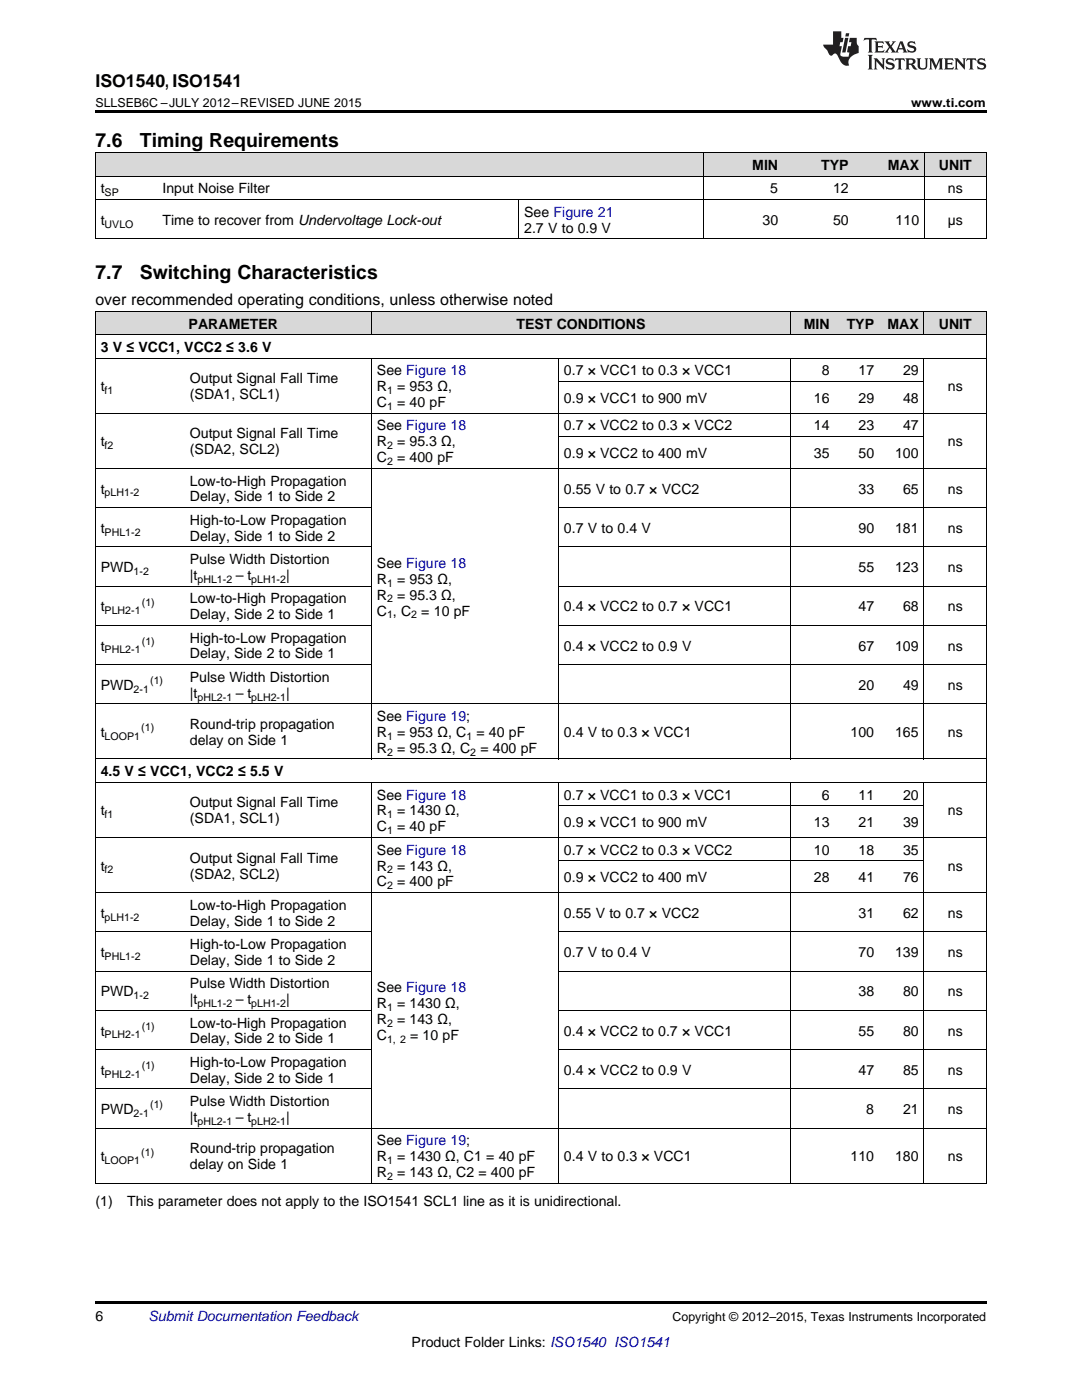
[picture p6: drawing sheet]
<svg xmlns="http://www.w3.org/2000/svg" width="216mm" height="279mm" viewBox="0 0 216 279" stroke-linecap="round" stroke-linejoin="round" font-family="sans-serif">
<defs><g id="words">
<g font-size="3.9">
<text x="19" y="29.3">7.6</text>
<text x="27.9" y="29.3">Timing Requirements</text>
<text x="19" y="55.8">7.7</text>
<text x="27.9" y="55.8">Switching Characteristics</text>
</g>
<text font-size="3.5" x="19" y="17.3">ISO1540, ISO1541</text>
<text font-size="3.2" x="19" y="60.9">over recommended operating conditions, unless otherwise noted</text>
<g font-size="2.8">
<text x="150.1" y="33.9">MIN</text>
<text x="163.9" y="33.9">TYP</text>
<text x="177.2" y="33.9">MAX</text>
<text x="187.4" y="33.9">UNIT</text>
<text x="20.1" y="38.6">t</text>
<text x="32.4" y="38.6">Input Noise Filter</text>
<text x="153.7" y="38.6">5</text>
<text x="166.2" y="38.6">12</text>
<text x="189.2" y="38.6">ns</text>
<text x="20.1" y="44.8">t</text>
<text x="32.4" y="44.8">Time to recover from Undervoltage Lock-out</text>
<text x="104.6" y="43.3">See Figure 21</text>
<text x="104.6" y="46.4">2.7 V to 0.9 V</text>
<text x="152.2" y="44.8">30</text>
<text x="166.2" y="44.8">50</text>
<text x="178.7" y="44.8">110</text>
<text x="189.1" y="44.8">µs</text>
<text x="37.6" y="65.6">PARAMETER</text>
<text x="103" y="65.6">TEST CONDITIONS</text>
<text x="160.4" y="65.6">MIN</text>
<text x="168.9" y="65.6">TYP</text>
<text x="177.1" y="65.6">MAX</text>
<text x="187.3" y="65.6">UNIT</text>
<text x="20.1" y="70.2">3 V ≤ VCC1, VCC2 ≤ 3.6 V</text>
<text x="37.9" y="76.5">Output Signal Fall Time</text>
<text x="75.2" y="74.9">See Figure 18</text>
<text x="112.5" y="74.9">0.7 × VCC1 to 0.3 × VCC1</text>
<text x="164" y="74.9">8</text>
<text x="171.3" y="74.9">17</text>
<text x="180.2" y="74.9">29</text>
<text x="20.1" y="78.1">t</text>
<text x="37.9" y="79.7">(SDA1, SCL1)</text>
<text x="75.2" y="78.1">R</text>
<text x="75.2" y="81.2">C</text>
<text x="79.2" y="78.1">= 953 Ω,</text>
<text x="79.2" y="81.2">= 40 pF</text>
<text x="112.5" y="80.4">0.9 × VCC1 to 900 mV</text>
<text x="162.4" y="80.4">16</text>
<text x="171.3" y="80.4">29</text>
<text x="180.2" y="80.4">48</text>
<text x="189.1" y="78.1">ns</text>
<text x="20.1" y="89.1">t</text>
<text x="37.9" y="87.5">Output Signal Fall Time</text>
<text x="75.2" y="85.9">See Figure 18</text>
<text x="75.2" y="89.1">R</text>
<text x="79.2" y="89.1">= 95.3 Ω,</text>
<text x="112.5" y="85.9">0.7 × VCC2 to 0.3 × VCC2</text>
<text x="162.4" y="85.9">14</text>
<text x="171.3" y="85.9">23</text>
<text x="180.2" y="85.9">47</text>
<text x="189.1" y="89.1">ns</text>
<text x="37.9" y="90.7">(SDA2, SCL2)</text>
<text x="75.2" y="92.3">C</text>
<text x="79.2" y="92.3">= 400 pF</text>
<text x="112.5" y="91.4">0.9 × VCC2 to 400 mV</text>
<text x="162.4" y="91.4">35</text>
<text x="171.3" y="91.4">50</text>
<text x="178.6" y="91.4">100</text>
<text x="20.1" y="98.5">t</text>
<text x="37.9" y="96.9">Low-to-High Propagation</text>
<text x="37.9" y="100.1">Delay, Side 1 to Side 2</text>
<text x="112.5" y="98.5">0.55 V to 0.7 × VCC2</text>
<text x="171.3" y="98.5">33</text>
<text x="180.2" y="98.5">65</text>
<text x="189.1" y="98.5">ns</text>
<text x="20.1" y="106.3">t</text>
<text x="37.9" y="104.7">High-to-Low Propagation</text>
<text x="37.9" y="107.9">Delay, Side 1 to Side 2</text>
<text x="112.5" y="106.3">0.7 V to 0.4 V</text>
<text x="171.3" y="106.3">90</text>
<text x="178.6" y="106.3">181</text>
<text x="189.1" y="106.3">ns</text>
<text x="37.9" y="112.6">Pulse Width Distortion</text>
<text x="75.2" y="113.3">See Figure 18</text>
<text x="20.1" y="114.2">PWD</text>
<text x="37.9" y="115.7">|t</text>
<text x="47.1" y="115.7">– t</text>
<text x="57.1" y="115.7">|</text>
<text x="75.2" y="116.5">R</text>
<text x="75.2" y="119.7">R</text>
<text x="79.2" y="116.5">= 953 Ω,</text>
<text x="79.2" y="119.7">= 95.3 Ω,</text>
<text x="171.3" y="114.2">55</text>
<text x="178.6" y="114.2">123</text>
<text x="189.1" y="114.2">ns</text>
<text x="20.1" y="122">t</text>
<text x="37.9" y="120.4">Low-to-High Propagation</text>
<text x="37.9" y="123.6">Delay, Side 2 to Side 1</text>
<text x="75.2" y="122.8">C , C</text>
<text x="84.1" y="122.8">= 10 pF</text>
<text x="112.5" y="122">0.4 × VCC2 to 0.7 × VCC1</text>
<text x="171.3" y="122">47</text>
<text x="180.2" y="122">68</text>
<text x="189.1" y="122">ns</text>
<text x="20.1" y="129.8">t</text>
<text x="37.9" y="128.2">High-to-Low Propagation</text>
<text x="37.9" y="131.4">Delay, Side 2 to Side 1</text>
<text x="112.5" y="129.8">0.4 × VCC2 to 0.9 V</text>
<text x="171.3" y="129.8">67</text>
<text x="178.6" y="129.8">109</text>
<text x="189.1" y="129.8">ns</text>
<text x="20.1" y="137.7">PWD</text>
<text x="37.9" y="136.1">Pulse Width Distortion</text>
<text x="171.3" y="137.7">20</text>
<text x="180.2" y="137.7">49</text>
<text x="189.1" y="137.7">ns</text>
<text x="37.9" y="139.2">|t</text>
<text x="47.1" y="139.2">– t</text>
<text x="57.1" y="139.2">|</text>
<text x="75.2" y="143.9">See Figure 19;</text>
<text x="20.1" y="147.1">t</text>
<text x="37.9" y="145.5">Round-trip propagation</text>
<text x="37.9" y="148.7">delay on Side 1</text>
<text x="75.2" y="147.1">R</text>
<text x="79.2" y="147.1">= 953 Ω, C</text>
<text x="95.1" y="147.1">= 40 pF</text>
<text x="112.5" y="147.1">0.4 V to 0.3 × VCC1</text>
<text x="169.7" y="147.1">100</text>
<text x="178.6" y="147.1">165</text>
<text x="189.1" y="147.1">ns</text>
<text x="20.1" y="154.9">4.5 V ≤ VCC1, VCC2 ≤ 5.5 V</text>
<text x="75.2" y="150.2">R</text>
<text x="79.2" y="150.2">= 95.3 Ω, C</text>
<text x="95.8" y="150.2">= 400 pF</text>
<text x="37.9" y="161.1">Output Signal Fall Time</text>
<text x="75.2" y="159.6">See Figure 18</text>
<text x="112.5" y="159.6">0.7 × VCC1 to 0.3 × VCC1</text>
<text x="164" y="159.6">6</text>
<text x="171.3" y="159.6">11</text>
<text x="180.2" y="159.6">20</text>
<text x="20.1" y="162.7">t</text>
<text x="37.9" y="164.3">(SDA1, SCL1)</text>
<text x="75.2" y="162.7">R</text>
<text x="75.2" y="165.9">C</text>
<text x="79.2" y="162.7">= 1430 Ω,</text>
<text x="79.2" y="165.9">= 40 pF</text>
<text x="112.5" y="165.1">0.9 × VCC1 to 900 mV</text>
<text x="162.4" y="165.1">13</text>
<text x="171.3" y="165.1">21</text>
<text x="180.2" y="165.1">39</text>
<text x="189.1" y="162.7">ns</text>
<text x="20.1" y="173.7">t</text>
<text x="37.9" y="172.2">Output Signal Fall Time</text>
<text x="75.2" y="170.6">See Figure 18</text>
<text x="75.2" y="173.7">R</text>
<text x="79.2" y="173.7">= 143 Ω,</text>
<text x="112.5" y="170.6">0.7 × VCC2 to 0.3 × VCC2</text>
<text x="162.4" y="170.6">10</text>
<text x="171.3" y="170.6">18</text>
<text x="180.2" y="170.6">35</text>
<text x="189.1" y="173.7">ns</text>
<text x="37.9" y="175.3">(SDA2, SCL2)</text>
<text x="75.2" y="176.9">C</text>
<text x="79.2" y="176.9">= 400 pF</text>
<text x="112.5" y="176.1">0.9 × VCC2 to 400 mV</text>
<text x="162.4" y="176.1">28</text>
<text x="171.3" y="176.1">41</text>
<text x="180.2" y="176.1">76</text>
<text x="20.1" y="183.2">t</text>
<text x="37.9" y="181.6">Low-to-High Propagation</text>
<text x="37.9" y="184.7">Delay, Side 1 to Side 2</text>
<text x="112.5" y="183.2">0.55 V to 0.7 × VCC2</text>
<text x="171.3" y="183.2">31</text>
<text x="180.2" y="183.2">62</text>
<text x="189.1" y="183.2">ns</text>
<text x="20.1" y="191">t</text>
<text x="37.9" y="189.4">High-to-Low Propagation</text>
<text x="112.5" y="191">0.7 V to 0.4 V</text>
<text x="171.3" y="191">70</text>
<text x="178.6" y="191">139</text>
<text x="189.1" y="191">ns</text>
<text x="37.9" y="192.6">Delay, Side 1 to Side 2</text>
<text x="37.9" y="197.2">Pulse Width Distortion</text>
<text x="75.2" y="198">See Figure 18</text>
<text x="20.1" y="198.8">PWD</text>
<text x="37.9" y="200.4">|t</text>
<text x="47.1" y="200.4">– t</text>
<text x="57.1" y="200.4">|</text>
<text x="75.2" y="201.2">R</text>
<text x="79.2" y="201.2">= 1430 Ω,</text>
<text x="171.3" y="198.8">38</text>
<text x="180.2" y="198.8">80</text>
<text x="189.1" y="198.8">ns</text>
<text x="20.1" y="206.7">t</text>
<text x="37.9" y="205.1">Low-to-High Propagation</text>
<text x="37.9" y="208.2">Delay, Side 2 to Side 1</text>
<text x="75.2" y="204.3">R</text>
<text x="75.2" y="207.5">C</text>
<text x="79.2" y="204.3">= 143 Ω,</text>
<text x="81.8" y="207.5">= 10 pF</text>
<text x="112.5" y="206.7">0.4 × VCC2 to 0.7 × VCC1</text>
<text x="171.3" y="206.7">55</text>
<text x="180.2" y="206.7">80</text>
<text x="189.1" y="206.7">ns</text>
<text x="20.1" y="214.5">t</text>
<text x="37.9" y="212.9">High-to-Low Propagation</text>
<text x="112.5" y="214.5">0.4 × VCC2 to 0.9 V</text>
<text x="171.3" y="214.5">47</text>
<text x="180.2" y="214.5">85</text>
<text x="189.1" y="214.5">ns</text>
<text x="37.9" y="216.1">Delay, Side 2 to Side 1</text>
<text x="37.9" y="220.7">Pulse Width Distortion</text>
<text x="20.1" y="222.3">PWD</text>
<text x="37.9" y="223.9">|t</text>
<text x="47.1" y="223.9">– t</text>
<text x="57.1" y="223.9">|</text>
<text x="172.9" y="222.3">8</text>
<text x="180.2" y="222.3">21</text>
<text x="189.1" y="222.3">ns</text>
<text x="20.1" y="231.7">t</text>
<text x="37.9" y="230.2">Round-trip propagation</text>
<text x="37.9" y="233.3">delay on Side 1</text>
<text x="75.2" y="228.6">See Figure 19;</text>
<text x="75.2" y="231.7">R</text>
<text x="79.2" y="231.7">= 1430 Ω, C1 = 40 pF</text>
<text x="112.5" y="231.7">0.4 V to 0.3 × VCC1</text>
<text x="169.7" y="231.7">110</text>
<text x="178.6" y="231.7">180</text>
<text x="189.1" y="231.7">ns</text>
<text x="75.2" y="234.9">R</text>
<text x="79.2" y="234.9">= 143 Ω, C2 = 400 pF</text>
<text x="19" y="240.8">(1)</text>
<text x="25.4" y="240.8">This parameter does not apply to the ISO1541 SCL1 line as it is unidirectional.</text>
<text x="19" y="263.6">6</text>
<text x="82.1" y="268.9">Product Folder Links: ISO1540 ISO1541</text>
</g>
<text font-size="2.8" fill="#0000c8" x="29.6" y="263.6">Submit Documentation Feedback</text>
<g font-size="2.5">
<text x="19" y="21.4">SLLSEB6C –JULY 2012–REVISED JUNE 2015</text>
<text x="181.8" y="21.4">www.ti.com</text>
<text x="134.2" y="263.6">Copyright © 2012–2015, Texas Instruments Incorporated</text>
</g>
<g font-size="2.1">
<text x="20.9" y="39.2">SP</text>
<text x="20.9" y="45.4">UVLO</text>
<text x="20.9" y="78.6">f1</text>
<text x="77.2" y="78.6">1</text>
<text x="77.2" y="81.8">1</text>
<text x="20.9" y="89.6">f2</text>
<text x="77.2" y="89.6">2</text>
<text x="77.2" y="92.8">2</text>
<text x="20.9" y="99.1">pLH1-2</text>
<text x="20.9" y="106.9">PHL1-2</text>
<text x="26.7" y="114.7">1-2</text>
<text x="39.4" y="116.3">pHL1-2</text>
<text x="50.1" y="116.3">pLH1-2</text>
<text x="77.2" y="117.1">1</text>
<text x="20.9" y="122.6">PLH2-1</text>
<text x="28.3" y="120.9">(1)</text>
<text x="77.2" y="120.2">2</text>
<text x="77.2" y="123.4">1</text>
<text x="82.1" y="123.4">2</text>
<text x="20.9" y="130.4">PHL2-1</text>
<text x="28.3" y="128.7">(1)</text>
<text x="30" y="136.5">(1)</text>
<text x="26.7" y="138.2">2-1</text>
<text x="39.4" y="139.8">pHL2-1</text>
<text x="50.1" y="139.8">pLH2-1</text>
<text x="20.9" y="147.6">LOOP1</text>
<text x="28.2" y="145.9">(1)</text>
<text x="77.2" y="147.6">1</text>
<text x="93.1" y="147.6">1</text>
<text x="77.2" y="150.8">2</text>
<text x="93.8" y="150.8">2</text>
<text x="20.9" y="163.3">f1</text>
<text x="77.2" y="163.3">1</text>
<text x="77.2" y="166.5">1</text>
<text x="20.9" y="174.3">f2</text>
<text x="77.2" y="174.3">2</text>
<text x="77.2" y="177.5">2</text>
<text x="20.9" y="183.7">pLH1-2</text>
<text x="20.9" y="191.6">PHL1-2</text>
<text x="26.7" y="199.4">1-2</text>
<text x="39.4" y="201">pHL1-2</text>
<text x="50.1" y="201">pLH1-2</text>
<text x="77.2" y="201.7">1</text>
<text x="20.9" y="207.2">PLH2-1</text>
<text x="28.3" y="205.5">(1)</text>
<text x="77.2" y="204.9">2</text>
<text x="77.2" y="208.1">1, 2</text>
<text x="20.9" y="215.1">PHL2-1</text>
<text x="28.3" y="213.4">(1)</text>
<text x="30" y="221.2">(1)</text>
<text x="26.7" y="222.9">2-1</text>
<text x="39.4" y="224.5">pHL2-1</text>
<text x="50.1" y="224.5">pLH2-1</text>
<text x="20.9" y="232.3">LOOP1</text>
<text x="28.2" y="230.6">(1)</text>
<text x="77.2" y="232.3">1</text>
<text x="77.2" y="235.5">2</text>
</g>
</g></defs>
<g fill="#d8d8d8">
<path d="M19 62.2h17.8v4.7h-17.8z"/>
<path d="M36.8 62.2h37.4v4.7h-37.4z"/>
<path d="M74.2 62.2h37.3v4.7h-37.3z"/>
<path d="M111.5 62.2h46.2v4.7h-46.2z"/>
<path d="M157.7 62.2h8.9v4.7h-8.9z"/>
<path d="M166.6 62.2h8.9v4.7h-8.9z"/>
<path d="M175.5 62.2h8.9v4.7h-8.9z"/>
<path d="M184.4 62.2h12.4v4.7h-12.4z"/>
<path d="M19 30.6h12.4v4.6h-12.4z"/>
<path d="M31.4 30.6h72.1v4.6h-72.1z"/>
<path d="M103.5 30.6h37v4.6h-37z"/>
<path d="M140.5 30.6h15.9v4.6h-15.9z"/>
<path d="M156.4 30.6h14v4.6h-14z"/>
<path d="M170.4 30.6h14.1v4.6h-14.1z"/>
<path d="M184.5 30.6h12.3v4.6h-12.3z"/>
</g>
<g fill="#000">
<path d="M19 22h177.8v.5h-177.8zM19 47.7h.2zM103.4 47.7h.1zM140.4 47.7h.1zM156.2 47.7h.2zM170.3 47.7h.1zM184.4 47.7h.1zM196.7 47.7h.1zM19 236.1l.2 .1zM74 236.1l.2 .1zM111.4 236.1l.1 .1zM175.4 236.1l.1 .1z"/>
<path d="M184.3 236.1l.1 .1zM196.7 236.1l.1 .1zM19 259.7h177.8v.5h-177.8z"/>
</g>
<g fill="none" stroke="#000" stroke-width=".2">
<path d="M19 39.8h177.8M19 35.2h177.8M19 30.5h177.8M19.1 30.5v17.2M103.5 39.8v7.9M140.5 30.5v17.2M184.4 30.5v17.2M196.8 30.5v17.2M19 47.6h177.8M19 62.1l177.8 .1v174M19 71.5h177.8M19 66.8h177.8"/>
<path d="M19.1 62.2v174M74.1 62.2v4.7M74.1 71.5v80M111.4 71.5v80M111.5 76.1h72.9M157.7 62.2v4.7M157.7 71.5v80M184.3 62.2v4.7M184.3 71.5v80M19 93.5h177.8M19 82.5h177.8M111.5 87.1h72.9"/>
<path d="M19 117h55.2M19 109.1h55.2M19 101.3h55.2M111.5 117h85.3M111.5 109.1h85.3M111.5 101.3h85.3M19 132.6h55.2M19 124.8h55.2M111.5 132.6h85.3M111.5 124.8h85.3M19 156.1h177.8M19 151.5h177.8"/>
<path d="M19 140.5h177.8M74.1 156.1v80.1M111.4 156.1v80.1M157.7 156.1v80.1M184.3 156.1v80.1M19 178.1h177.8M19 167.1h177.8M111.5 171.8h72.9M111.5 160.8h72.9M19 193.8h55.2M19 186h55.2M111.5 193.8h85.3"/>
<path d="M111.5 186h85.3M19 217.3h55.2M19 209.5h55.2M19 201.6h55.2M111.5 217.3h85.3M111.5 209.5h85.3M111.5 201.6h85.3M19 236.1h177.8M19 225.1h177.8"/>
</g>
<g fill="#231f20">
<path d="M172.5 7.6l-.1 .5 .4-.2h.6v.1v2.1l-.2 .4h.9l-.2-.4v-2.1l.1-.1h.5l.5 .2-.2-.5zM174.5 8.3l.2 .3v1.5l-.2 .4h1.8l.2-.6a1.04 1.04 0 0 1-1.3 .2v-.7h.6l.3 .2v-.6l-.3 .2h-.6v-.6l.8-.1 .4 .3-.2-.5zM176.5 8.3l.9 1.1-.9 1.1h.8l-.2-.2 .4-.7 .5 .7-.2 .2h1.5l-.2-.2 .2-.4h.9l.1 .4-.2 .2h1l-.3-.3-.7-1.9h-.5l-.9 2-.8-1 .9-1h-.8l.1 .3-.4 .5-.3-.6 .1-.2zM179.7 8.6l.4 1h-.7zM181.3 8.4a.63 .63 0 0 0-.2 .7 .63 .63 0 0 0 .6 .4l.6 .2 .1 .2a.75 .75 0 0 1-.7 .4 .75 .75 0 0 1-.6-.5l.1 .7 .1-.1a1.11 1.11 0 0 0 1.5-.6 1.13 1.13 0 0 0-1.2-.8l-.1-.4a1.04 1.04 0 0 1 1.2 .2l-.2-.5-.2 .1-.4-.2zM173.2 10.9l.2 .4v2.2l-.2 .4h1l-.3-.4v-2.2l.3-.4zM174.3 11.6l.3 .4v1.5l-.3 .4h.8l-.2-.4v-1.3l1.5 1.7v-1.9l.2-.4h-.7l.2 .4v.9l-1.1-1.3zM177 11.8a.62 .62 0 0 0-.2 .7 .62 .62 0 0 0 .6 .4l.6 .1 .1 .3a.76 .76 0 0 1-.7 .3 .76 .76 0 0 1-.7-.4l.2 .7 .1-.1a1.11 1.11 0 0 0 1.5-.6 1.13 1.13 0 0 0-1.2-.8l-.1-.4a1.04 1.04 0 0 1 1.2 .2l-.2-.6-.2 .1-.5-.1zM178.7 11.6l-.2 .6a.61 .61 0 0 1 .8-.3v1.6l-.2 .4h.9l-.2-.4v-1.6a.63 .63 0 0 1 .7 .3l-.1-.6zM180.6 11.6l.3 .4v1.5l-.3 .4h1l-.2-.2-.1-.8 .6 .2a.76 .76 0 0 0 1.2 .7l-1-1a.58 .58 0 0 0 .6-.5 .58 .58 0 0 0-.5-.6zM181.4 11.9h.1a.45 .45 0 0 1 .5 .1 .45 .45 0 0 1 .1 .5l-.8 .2zM182.9 11.6l.2 .2a2.17 2.17 0 0 0 .3 1.9 .99 .99 0 0 0 1.6-.6v-1.1l.2-.4h-.7l.2 .2a1.92 1.92 0 0 1-.2 1.8 .6 .6 0 0 1-.9-.5v-1.1l.2-.4zM185.4 11.6l.2 .4v1.5l-.2 .4h.7l-.2-.4v-1.4l.8 1.8 .8-1.8v1.4l-.2 .4h.9l-.2-.4v-1.5l.2-.4h-.8l-.6 1.5-.6-1.5zM188.4 11.6l.2 .4v1.5l-.2 .4h1.8l.1-.6a1.04 1.04 0 0 1-1.2 .1v-.6h.5l.4 .2v-.6l-.4 .2h-.5v-.7h.8l.3 .3-.1-.6zM190.5 11.6l.2 .4v1.5l-.2 .4h.7l-.2-.4v-1.3l1.5 1.7v-1.9l.2-.4h-.7l.2 .4v.9l-1.1-1.3zM192.9 11.6l-.1 .6a.61 .61 0 0 1 .7-.3l.1 1.6-.3 .4h1l-.3-.4 .1-1.6a.63 .63 0 0 1 .7 .3l-.1-.6zM195.2 11.8a.62 .62 0 0 0-.2 .7 .62 .62 0 0 0 .6 .4l.6 .1 .1 .3a.76 .76 0 0 1-.7 .3 .76 .76 0 0 1-.6-.4l.1 .7 .1-.1a1.11 1.11 0 0 0 1.6-.6 1.13 1.13 0 0 0-1.3-.8l-.1-.4a1.04 1.04 0 0 1 1.2 .2l-.1-.6-.2 .1-.5-.1z"/>
<path d="M166.2 6.3v2.6h-1.9v.4l.8 .9a.91 .91 0 0 0 1 .8 .56 .56 0 0 1 .5-.3 .56 .56 0 0 1 .5 .3l.4 .8a1.53 1.53 0 0 0 1.9 1.2 1.54 1.54 0 0 1 1-2.1l.9-.3v-1.4a1.52 1.52 0 0 1-.4-1.6h-1.3l-.2 .8h.5l-.2 .8h-.5l-.1 1v.2l.4 .1-.2 .8a1.93 1.93 0 0 1-1.6-.3l.3-1.8h-.5l.2-.8h.4l.2-.8h-.4v-1.3zM168.6 7.6l-.6 2.9h.7l.6-2.9zM168.8 6.6l-.1 .7h.6l.2-.7z"/>
</g>
<use href="#words"/>
</svg>
